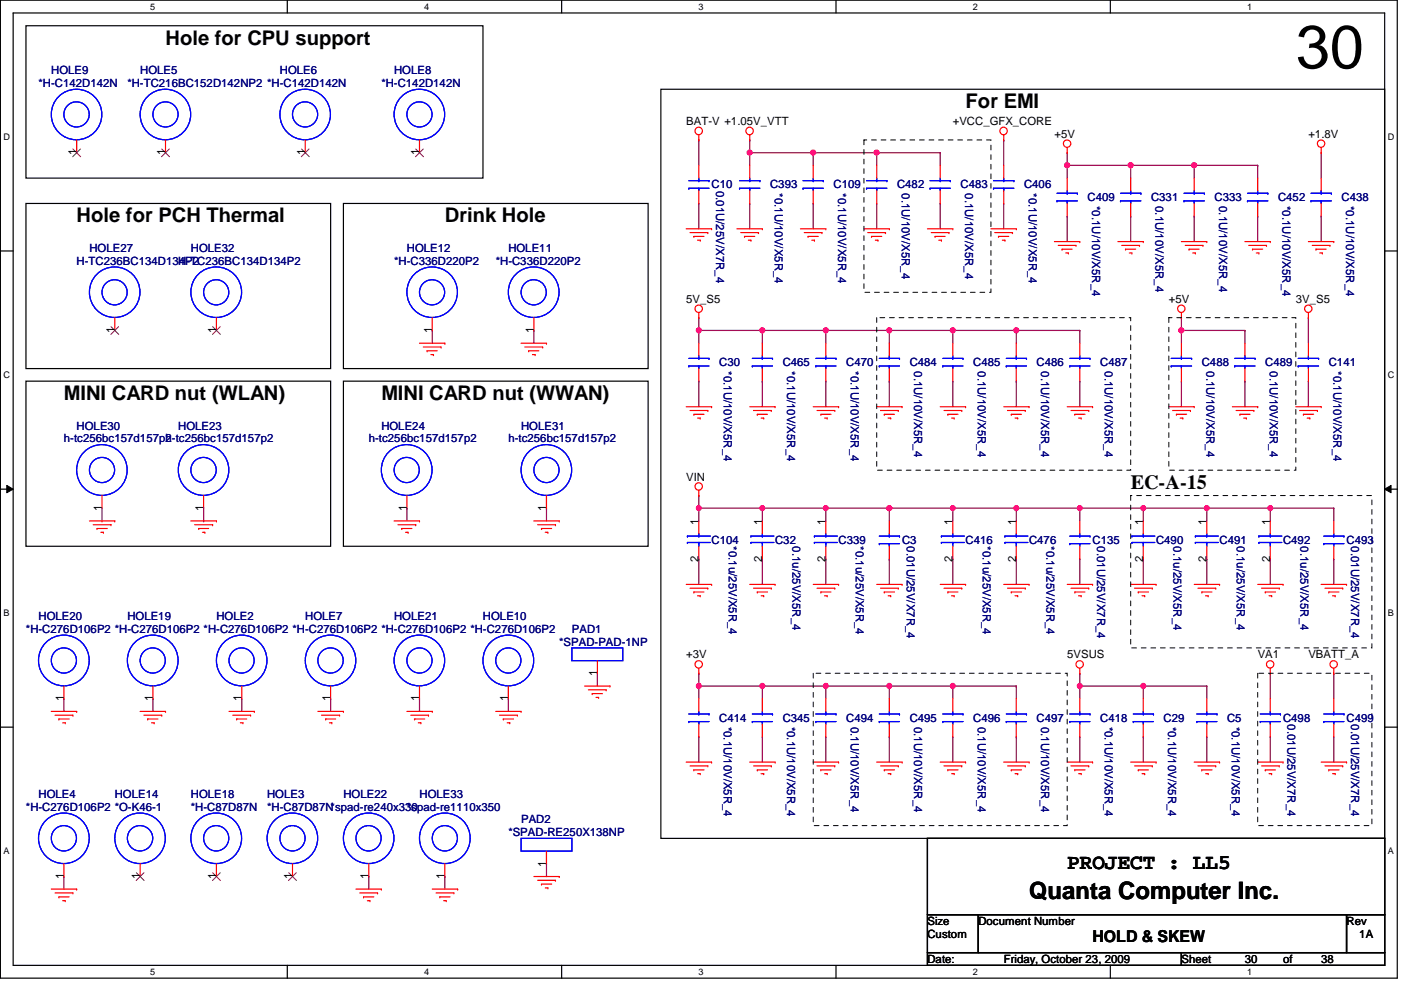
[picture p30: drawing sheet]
<svg xmlns="http://www.w3.org/2000/svg" width="297mm" height="210mm" viewBox="0 0 297 210" stroke-linecap="round" stroke-linejoin="round" font-family="sans-serif">
<defs><g id="words">
<text font-size="12.9" x="274.7" y="14.4">30</text>
<text font-size="5.1" x="218.2" y="190.6">Quanta Computer Inc.</text>
<text font-size="4.6" x="226.3" y="184.3">PROJECT : LL5</text>
<g font-size="4.3">
<text x="35.1" y="9.4">Hole for CPU support</text>
<text x="204.7" y="22.9">For EMI</text>
<text x="16.3" y="47.1">Hole for PCH Thermal</text>
<text x="94.3" y="47.1">Drink Hole</text>
<text x="13.5" y="84.8">MINI CARD nut (WLAN)</text>
<text x="80.9" y="84.8">MINI CARD nut (WWAN)</text>
<text x="239.7" y="103.6">EC-A-15</text>
</g>
<text font-size="3.5" x="231.6" y="199.8">HOLD &amp; SKEW</text>
<g font-size="2.4" fill="#000080">
<text x="10.9" y="15.7">HOLE9</text>
<text x="29.7" y="15.7">HOLE5</text>
<text x="59.3" y="15.7">HOLE6</text>
<text x="83.6" y="15.7">HOLE8</text>
<text x="8.2" y="18.4">*H-C142D142N</text>
<text x="27" y="18.4">*H-TC216BC152D142NP2 *H-C142D142N</text>
<text x="80.9" y="18.4">*H-C142D142N</text>
<text x="150.9" y="40">C10</text>
<text x="151.8" y="40.4" transform="rotate(90 151.8 40.4)">0.01U/25V/X7R_4</text>
<text x="163.3" y="40">C393</text>
<text x="164.3" y="41" transform="rotate(90 164.3 41)">*0.1U/10V/X5R_4</text>
<text x="176.7" y="40">C109</text>
<text x="177.7" y="41" transform="rotate(90 177.7 41)">*0.1U/10V/X5R_4</text>
<text x="190.2" y="40">C482</text>
<text x="191.2" y="41" transform="rotate(90 191.2 41)">0.1U/10V/X5R_4</text>
<text x="203.7" y="40">C483</text>
<text x="204.6" y="41" transform="rotate(90 204.6 41)">0.1U/10V/X5R_4</text>
<text x="217.1" y="40">C406</text>
<text x="218.1" y="41" transform="rotate(90 218.1 41)">*0.1U/10V/X5R_4</text>
<text x="230.6" y="42.6">C409</text>
<text x="231.6" y="43.7" transform="rotate(90 231.6 43.7)">*0.1U/10V/X5R_4</text>
<text x="244" y="42.6">C331</text>
<text x="245" y="43.7" transform="rotate(90 245 43.7)">0.1U/10V/X5R_4</text>
<text x="257.5" y="42.6">C333</text>
<text x="258.5" y="43.7" transform="rotate(90 258.5 43.7)">0.1U/10V/X5R_4</text>
<text x="271" y="42.6">C452</text>
<text x="271.9" y="43.7" transform="rotate(90 271.9 43.7)">*0.1U/10V/X5R_4</text>
<text x="284.4" y="42.6">C438</text>
<text x="285.4" y="43.7" transform="rotate(90 285.4 43.7)">*0.1U/10V/X5R_4</text>
<text x="19" y="53.4">HOLE27</text>
<text x="40.5" y="53.4">HOLE32</text>
<text x="86.3" y="53.4">HOLE12</text>
<text x="107.8" y="53.4">HOLE11</text>
<text x="16.3" y="56.1">H-TC236BC134D134P2</text>
<text x="37.8" y="56.1">H-TC236BC134D134P2</text>
<text x="83.6" y="56.1">*H-C336D220P2</text>
<text x="105.1" y="56.1">*H-C336D220P2</text>
<text x="152.5" y="77.6">C30</text>
<text x="165.9" y="77.6">C465</text>
<text x="179.4" y="77.6">C470</text>
<text x="192.9" y="77.6">C484</text>
<text x="206.3" y="77.6">C485</text>
<text x="219.8" y="77.6">C486</text>
<text x="233.3" y="77.6">C487</text>
<text x="254.8" y="77.6">C488</text>
<text x="268.3" y="77.6">C489</text>
<text x="281.7" y="77.6">C141</text>
<text x="153.5" y="78.7" transform="rotate(90 153.5 78.7)">*0.1U/10V/X5R_4</text>
<text x="166.9" y="78.7" transform="rotate(90 166.9 78.7)">*0.1U/10V/X5R_4</text>
<text x="180.4" y="78.7" transform="rotate(90 180.4 78.7)">*0.1U/10V/X5R_4</text>
<text x="193.8" y="78.7" transform="rotate(90 193.8 78.7)">0.1U/10V/X5R_4</text>
<text x="207.3" y="78.7" transform="rotate(90 207.3 78.7)">0.1U/10V/X5R_4</text>
<text x="220.8" y="78.7" transform="rotate(90 220.8 78.7)">0.1U/10V/X5R_4</text>
<text x="234.2" y="78.7" transform="rotate(90 234.2 78.7)">0.1U/10V/X5R_4</text>
<text x="255.8" y="78.7" transform="rotate(90 255.8 78.7)">0.1U/10V/X5R_4</text>
<text x="269.2" y="78.7" transform="rotate(90 269.2 78.7)">0.1U/10V/X5R_4</text>
<text x="282.7" y="78.7" transform="rotate(90 282.7 78.7)">*0.1U/10V/X5R_4</text>
<text x="13.5" y="93.8">h-tc256bc157d157p2</text>
<text x="16.3" y="91.1">HOLE30</text>
<text x="35.1" y="93.8">h-tc256bc157d157p2</text>
<text x="37.8" y="91.1">HOLE23</text>
<text x="78.2" y="93.8">h-tc256bc157d157p2</text>
<text x="80.9" y="91.1">HOLE24</text>
<text x="107.8" y="93.8">h-tc256bc157d157p2</text>
<text x="110.5" y="91.1">HOLE31</text>
<text x="150.9" y="115.4">C104</text>
<text x="154.6" y="115.8" transform="rotate(90 154.6 115.8)">*0.1u/25V/X5R_4</text>
<text x="164.3" y="115.4">C32</text>
<text x="168" y="115.8" transform="rotate(90 168 115.8)">0.1u/25V/X5R_4</text>
<text x="177.8" y="115.4">C339</text>
<text x="181.5" y="115.8" transform="rotate(90 181.5 115.8)">*0.1u/25V/X5R_4</text>
<text x="191.3" y="115.4">C3</text>
<text x="192.2" y="115.8" transform="rotate(90 192.2 115.8)">0.01U/25V/X7R_4</text>
<text x="204.7" y="115.4">C416</text>
<text x="208.4" y="115.8" transform="rotate(90 208.4 115.8)">*0.1u/25V/X5R_4</text>
<text x="218.2" y="115.4">C476</text>
<text x="221.9" y="115.8" transform="rotate(90 221.9 115.8)">*0.1u/25V/X5R_4</text>
<text x="231.6" y="115.4">C135</text>
<text x="232.6" y="115.8" transform="rotate(90 232.6 115.8)">0.01U/25V/X7R_4</text>
<text x="245.1" y="115.4">C490</text>
<text x="248.8" y="115.8" transform="rotate(90 248.8 115.8)">0.1u/25V/X5R_4</text>
<text x="258.6" y="115.4">C491</text>
<text x="262.3" y="115.8" transform="rotate(90 262.3 115.8)">0.1u/25V/X5R_4</text>
<text x="272" y="115.4">C492</text>
<text x="275.7" y="115.8" transform="rotate(90 275.7 115.8)">0.1u/25V/X5R_4</text>
<text x="285.5" y="115.4">C493</text>
<text x="286.5" y="115.8" transform="rotate(90 286.5 115.8)">0.01U/25V/X7R_4</text>
<text x="8.2" y="131.5">HOLE20</text>
<text x="27" y="131.5">HOLE19</text>
<text x="45.9" y="131.5">HOLE2</text>
<text x="64.7" y="131.5">HOLE7</text>
<text x="83.6" y="131.5">HOLE21</text>
<text x="102.4" y="131.5">HOLE10</text>
<text x="5.5" y="134.2">*H-C276D106P2 *H-C276D106P2 *H-C276D106P2 *H-C276D106P2 *H-C276D106P2 *H-C276D106P2</text>
<text x="118.6" y="136.9">*SPAD-PAD-1NP</text>
<text x="121.2" y="134.2">PAD1</text>
<text x="152.5" y="153">C414</text>
<text x="153.5" y="154.1" transform="rotate(90 153.5 154.1)">*0.1U/10V/X5R_4</text>
<text x="165.9" y="153">C345</text>
<text x="166.9" y="154.1" transform="rotate(90 166.9 154.1)">*0.1U/10V/X5R_4</text>
<text x="179.4" y="153">C494</text>
<text x="180.4" y="154.1" transform="rotate(90 180.4 154.1)">0.1U/10V/X5R_4</text>
<text x="192.9" y="153">C495</text>
<text x="193.8" y="154.1" transform="rotate(90 193.8 154.1)">0.1U/10V/X5R_4</text>
<text x="206.3" y="153">C496</text>
<text x="207.3" y="154.1" transform="rotate(90 207.3 154.1)">0.1U/10V/X5R_4</text>
<text x="219.8" y="153">C497</text>
<text x="220.8" y="154.1" transform="rotate(90 220.8 154.1)">0.1U/10V/X5R_4</text>
<text x="233.3" y="153">C418</text>
<text x="234.2" y="154.1" transform="rotate(90 234.2 154.1)">*0.1U/10V/X5R_4</text>
<text x="246.7" y="153">C29</text>
<text x="247.7" y="154.1" transform="rotate(90 247.7 154.1)">*0.1U/10V/X5R_4</text>
<text x="260.2" y="153">C5</text>
<text x="261.2" y="154.1" transform="rotate(90 261.2 154.1)">*0.1U/10V/X5R_4</text>
<text x="272" y="153">C498</text>
<text x="273" y="153.5" transform="rotate(90 273 153.5)">0.01U/25V/X7R_4</text>
<text x="285.5" y="153">C499</text>
<text x="286.5" y="153.5" transform="rotate(90 286.5 153.5)">0.01U/25V/X7R_4</text>
<text x="5.5" y="171.9">*H-C276D106P2 *O-K46-1</text>
<text x="8.2" y="169.2">HOLE4</text>
<text x="24.3" y="169.2">HOLE14</text>
<text x="40.5" y="169.2">HOLE18</text>
<text x="40.5" y="171.9">*H-C87D87N</text>
<text x="56.6" y="169.2">HOLE3</text>
<text x="56.6" y="171.9">*H-C87D87N*spad-re240x330</text>
<text x="72.8" y="169.2">HOLE22</text>
<text x="86.3" y="171.9">*spad-re1110x350</text>
<text x="88.9" y="169.2">HOLE33</text>
<text x="107.8" y="177.2">*SPAD-RE250X138NP</text>
<text x="110.5" y="174.6">PAD2</text>
</g>
<g font-size="2.4">
<text x="145.5" y="26.5">BAT-V +1.05V_VTT</text>
<text x="202" y="26.5">+VCC_GFX_CORE</text>
<text x="223.6" y="29.2">+5V</text>
<text x="277.4" y="29.2">+1.8V</text>
<text x="16.2" y="32.9" transform="rotate(-90 16.2 32.9)">1</text>
<text x="35" y="32.9" transform="rotate(-90 35 32.9)">1</text>
<text x="64.7" y="32.9" transform="rotate(-90 64.7 32.9)">1</text>
<text x="88.9" y="32.9" transform="rotate(-90 88.9 32.9)">1</text>
<text x="145.5" y="64.2">5V_S5</text>
<text x="247.8" y="64.2">+5V</text>
<text x="274.7" y="64.2">3V_S5</text>
<text x="24.3" y="70.6" transform="rotate(-90 24.3 70.6)">1</text>
<text x="45.8" y="70.6" transform="rotate(-90 45.8 70.6)">1</text>
<text x="91.6" y="70.6" transform="rotate(-90 91.6 70.6)">1</text>
<text x="113.2" y="70.6" transform="rotate(-90 113.2 70.6)">1</text>
<text x="145.5" y="101.9">VIN</text>
<text x="21.6" y="108.3" transform="rotate(-90 21.6 108.3)">1</text>
<text x="43.1" y="108.3" transform="rotate(-90 43.1 108.3)">1</text>
<text x="86.2" y="108.3" transform="rotate(-90 86.2 108.3)">1</text>
<text x="115.8" y="108.3" transform="rotate(-90 115.8 108.3)">1</text>
<text x="148.1" y="111.3" transform="rotate(-90 148.1 111.3)">1</text>
<text x="161.6" y="111.3" transform="rotate(-90 161.6 111.3)">1</text>
<text x="175" y="111.3" transform="rotate(-90 175 111.3)">1</text>
<text x="202" y="111.3" transform="rotate(-90 202 111.3)">1</text>
<text x="215.4" y="111.3" transform="rotate(-90 215.4 111.3)">1</text>
<text x="242.4" y="111.3" transform="rotate(-90 242.4 111.3)">1</text>
<text x="255.8" y="111.3" transform="rotate(-90 255.8 111.3)">1</text>
<text x="269.3" y="111.3" transform="rotate(-90 269.3 111.3)">1</text>
<text x="148.1" y="119.1" transform="rotate(-90 148.1 119.1)">2</text>
<text x="161.6" y="119.1" transform="rotate(-90 161.6 119.1)">2</text>
<text x="175" y="119.1" transform="rotate(-90 175 119.1)">2</text>
<text x="202" y="119.1" transform="rotate(-90 202 119.1)">2</text>
<text x="215.4" y="119.1" transform="rotate(-90 215.4 119.1)">2</text>
<text x="242.4" y="119.1" transform="rotate(-90 242.4 119.1)">2</text>
<text x="255.8" y="119.1" transform="rotate(-90 255.8 119.1)">2</text>
<text x="269.3" y="119.1" transform="rotate(-90 269.3 119.1)">2</text>
<text x="126.6" y="143.3" transform="rotate(-90 126.6 143.3)">1</text>
<text x="145.5" y="139.6">+3V</text>
<text x="226.3" y="139.6">5VSUS</text>
<text x="266.7" y="139.6">VA1</text>
<text x="277.4" y="139.6">VBATT_A</text>
<text x="13.5" y="148.7" transform="rotate(-90 13.5 148.7)">1</text>
<text x="32.4" y="148.7" transform="rotate(-90 32.4 148.7)">1</text>
<text x="51.2" y="148.7" transform="rotate(-90 51.2 148.7)">1</text>
<text x="70.1" y="148.7" transform="rotate(-90 70.1 148.7)">1</text>
<text x="88.9" y="148.7" transform="rotate(-90 88.9 148.7)">1</text>
<text x="107.7" y="148.7" transform="rotate(-90 107.7 148.7)">1</text>
<text x="115.8" y="183.7" transform="rotate(-90 115.8 183.7)">1</text>
<text x="13.5" y="186.4" transform="rotate(-90 13.5 186.4)">1</text>
<text x="29.7" y="186.4" transform="rotate(-90 29.7 186.4)">1</text>
<text x="45.8" y="186.4" transform="rotate(-90 45.8 186.4)">1</text>
<text x="62" y="186.4" transform="rotate(-90 62 186.4)">1</text>
<text x="78.1" y="186.4" transform="rotate(-90 78.1 186.4)">1</text>
<text x="94.3" y="186.4" transform="rotate(-90 94.3 186.4)">1</text>
<text x="196.6" y="196.1">Size</text>
<text x="207.4" y="196.1">Document Number</text>
<text x="285.5" y="196.1">Rev</text>
<text x="196.6" y="198.8">Custom</text>
<text x="288.2" y="198.8">1A</text>
<text x="196.6" y="204.2">Date:</text>
<text x="212.8" y="204.2">Friday, October 23, 2009</text>
<text x="250.5" y="204.2">Sheet</text>
<text x="263.9" y="204.2">30</text>
<text x="272" y="204.2">of</text>
<text x="280.1" y="204.2">38</text>
</g>
<g font-size="1.9">
<text x="31.8" y="2">5</text>
<text x="90" y="2">4</text>
<text x="148.1" y="2">3</text>
<text x="206.3" y="2">2</text>
<text x="264.5" y="2">1</text>
<text x=".8" y="29.7">D</text>
<text x="294.3" y="29.7">D</text>
<text x=".8" y="80.1">C</text>
<text x="294.3" y="80.1">C</text>
<text x=".8" y="130.6">B</text>
<text x="294.3" y="130.6">B</text>
<text x=".8" y="181.1">A</text>
<text x="294.3" y="181.1">A</text>
<text x="31.8" y="206.7">5</text>
<text x="90" y="206.7">4</text>
<text x="148.1" y="206.7">3</text>
<text x="206.3" y="206.7">2</text>
<text x="264.5" y="206.7">1</text>
</g>
</g></defs>
<path d="M.1 0h296.1v207.4h-296.1zM2.8 2.8h290.8v201.9h-290.8z" fill="none" stroke="#000" stroke-width=".25"/>
<g fill="#fff">
<path d="M31.8 .3h1.1v2.2h-1.1z"/>
<path d="M31.8 205h1.1v2.1h-1.1z"/>
</g>
<path d="M60.9 0v2.8M60.9 204.7v2.7" fill="none" stroke="#000" stroke-width=".25"/>
<g fill="#fff">
<path d="M90 .3h1v2.2h-1z"/>
<path d="M90 205h1v2.1h-1z"/>
</g>
<path d="M119.1 0v2.8M119.1 204.7v2.7" fill="none" stroke="#000" stroke-width=".25"/>
<g fill="#fff">
<path d="M148.1 .3h1.1v2.2h-1.1z"/>
<path d="M148.1 205h1.1v2.1h-1.1z"/>
</g>
<path d="M177.2 0v2.8M177.2 204.7v2.7" fill="none" stroke="#000" stroke-width=".25"/>
<g fill="#fff">
<path d="M206.3 .3h1v2.2h-1z"/>
<path d="M206.3 205h1v2.1h-1z"/>
</g>
<path d="M235.4 0v2.8M235.4 204.7v2.7" fill="none" stroke="#000" stroke-width=".25"/>
<g fill="#fff">
<path d="M264.5 .3h1v2.2h-1z"/>
<path d="M264.5 205h1v2.1h-1z"/>
<path d="M.8 28h1.3v2.1h-1.3z"/>
<path d="M294.3 28h1.3v2.1h-1.3z"/>
<path d="M.8 78.4h1.3v2.2h-1.3z"/>
<path d="M294.3 78.4h1.3v2.2h-1.3z"/>
</g>
<path d="M.1 53.2h2.7M293.6 53.2h2.7" fill="none" stroke="#000" stroke-width=".25"/>
<g fill="#fff">
<path d="M.8 128.9h1.2v2.2h-1.2z"/>
<path d="M294.3 128.9h1.2v2.2h-1.2z"/>
</g>
<path d="M.1 103.7h2.7M293.6 103.7h2.7" fill="none" stroke="#000" stroke-width=".25"/>
<path d="M1.4 102.9l1.4 .8-1.4 .8zM293.6 103.7l1.3-.8v1.6z" fill="#000"/>
<path d="M1.4 102.9l1.4 .8-1.4 .8zM293.6 103.7l1.3-.8v1.6z" fill="none" stroke="#000" stroke-width=".21"/>
<g fill="#fff">
<path d="M.8 179.4h1.2v2.1h-1.2z"/>
<path d="M294.3 179.4h1.2v2.1h-1.2z"/>
</g>
<path d="M.1 154.2h2.7M293.6 154.2h2.7" fill="none" stroke="#000" stroke-width=".25"/>
<path d="M148.2 29.7h.1M148.2 29.7v5.4M159 32.4h.1M159 32.4v2.7M159 32.4h13.4M148.2 43.1h.1M148.2 43.1v5.4M159 43.1h.1M159 43.1v5.4M172.4 43.1h.1M172.4 43.1v5.4" fill="none" stroke="#800040" stroke-width=".25"/>
<circle cx="158.9" cy="32.3" r=".52" fill="#f0f"/>
<circle cx="158.9" cy="32.3" r=".52" fill="none" stroke="#f0f" stroke-width=".25"/>
<g fill="none" stroke="#800040" stroke-width=".25">
<path d="M159 29.7h.1M159 29.7v2.7M172.4 32.4h.1M172.4 32.4v2.7M212.8 29.7h.1M212.8 29.7v5.4M212.8 43.1h.1M212.8 43.1v5.4M148.2 145.5h.1M148.2 145.5h13.4M161.6 156.2h.1M161.6 145.5h.1"/>
<path d="M161.6 145.5v2.6M161.6 156.2v5.4"/>
</g>
<circle cx="161.6" cy="145.4" r=".52" fill="#f0f"/>
<circle cx="161.6" cy="145.4" r=".52" fill="none" stroke="#f0f" stroke-width=".25"/>
<circle cx="148.1" cy="145.4" r=".52" fill="#f0f"/>
<circle cx="148.1" cy="145.4" r=".52" fill="none" stroke="#f0f" stroke-width=".25"/>
<path d="M148.2 67.4h.1M148.2 70.1h.1M148.2 67.4v2.7M148.2 70.1h13.4M148.2 142.7h.1M148.2 145.5h.1M148.2 156.2h.1M148.2 142.7v5.4M148.2 156.2v5.4" fill="none" stroke="#800040" stroke-width=".25"/>
<circle cx="148.1" cy="70" r=".52" fill="#f0f"/>
<circle cx="148.1" cy="70" r=".52" fill="none" stroke="#f0f" stroke-width=".25"/>
<path d="M161.6 70.1h.1M161.6 70.1v2.7" fill="none" stroke="#800040" stroke-width=".25"/>
<circle cx="161.6" cy="70" r=".52" fill="#f0f"/>
<circle cx="161.6" cy="70" r=".52" fill="none" stroke="#f0f" stroke-width=".25"/>
<path d="M148.2 70.1h.1M148.2 70.1v2.7M161.6 70.1h.1M161.6 70.1h13.5M175.1 70.1h.1M175.1 70.1v2.7M148.2 80.8h.1M148.2 80.8v5.4M161.6 80.8h.1M161.6 80.8v5.4M175.1 80.8h.1M175.1 80.8v5.4" fill="none" stroke="#800040" stroke-width=".25"/>
<circle cx="175.1" cy="70" r=".52" fill="#f0f"/>
<circle cx="175.1" cy="70" r=".52" fill="none" stroke="#f0f" stroke-width=".25"/>
<path d="M253.2 35.1h.1M253.2 35.1h13.5M253.2 45.8h.1M253.2 45.8v5.4" fill="none" stroke="#800040" stroke-width=".25"/>
<circle cx="253.2" cy="35" r=".54" fill="#f0f"/>
<circle cx="253.2" cy="35" r=".54" fill="none" stroke="#f0f" stroke-width=".25"/>
<path d="M239.7 35.1h.1M239.7 35.1v2.7M239.7 45.8h.1M239.7 45.8v5.4" fill="none" stroke="#800040" stroke-width=".25"/>
<circle cx="239.7" cy="35" r=".54" fill="#f0f"/>
<circle cx="239.7" cy="35" r=".54" fill="none" stroke="#f0f" stroke-width=".25"/>
<path d="M226.3 35.1h.1M226.3 35.1h13.4" fill="none" stroke="#800040" stroke-width=".25"/>
<circle cx="226.2" cy="35" r=".54" fill="#f0f"/>
<circle cx="226.2" cy="35" r=".54" fill="none" stroke="#f0f" stroke-width=".25"/>
<g fill="none" stroke="#800040" stroke-width=".25">
<path d="M226.3 32.4h.1M226.3 35.1h.1M226.3 32.4v5.4M266.7 35.1h.1M266.7 35.1v2.7M226.3 45.8h.1M226.3 45.8v5.4M266.7 45.8h.1M266.7 45.8v5.4M148.2 107.7h.1M148.2 105.1h.1M148.2 105.1v5.3"/>
<path d="M161.6 107.7h.1M161.6 107.7h13.5M161.6 107.7v2.7M175.1 118.5h.1M175.1 118.5v5.4M188.5 118.5h.1M188.5 107.7h.1M188.5 107.7v2.7M188.5 118.5v5.4"/>
</g>
<circle cx="161.6" cy="107.7" r=".51" fill="#f0f"/>
<circle cx="161.6" cy="107.7" r=".51" fill="none" stroke="#f0f" stroke-width=".25"/>
<path d="M148.2 118.5h.1M148.2 118.5v5.4M161.6 118.5h.1M161.6 118.5v5.4M175.1 107.7h.1M175.1 107.7h13.4" fill="none" stroke="#800040" stroke-width=".25"/>
<circle cx="188.5" cy="107.7" r=".51" fill="#f0f"/>
<circle cx="188.5" cy="107.7" r=".51" fill="none" stroke="#f0f" stroke-width=".25"/>
<circle cx="175.1" cy="107.7" r=".51" fill="#f0f"/>
<circle cx="175.1" cy="107.7" r=".51" fill="none" stroke="#f0f" stroke-width=".25"/>
<g fill="none" stroke="#800040" stroke-width=".25">
<path d="M239.7 35.1h.1M239.7 35.1h13.5M253.2 35.1h.1M253.2 35.1v2.7M175.1 107.7h.1M175.1 107.7v2.7M188.5 107.7h.1M188.5 107.7h13.5M202 118.5h.1M202 118.5v5.4M215.5 118.5h.1M215.5 118.5v5.4"/>
<path d="M228.9 118.5h.1M228.9 118.5v5.4"/>
</g>
<circle cx="188.5" cy="107.7" r=".51" fill="#f0f"/>
<circle cx="188.5" cy="107.7" r=".51" fill="none" stroke="#f0f" stroke-width=".25"/>
<path d="M215.5 107.7h.1M215.5 107.7v2.7M215.5 107.7h13.4M228.9 107.7h.1M228.9 107.7v2.7" fill="none" stroke="#800040" stroke-width=".25"/>
<circle cx="228.9" cy="107.7" r=".51" fill="#f0f"/>
<circle cx="228.9" cy="107.7" r=".51" fill="none" stroke="#f0f" stroke-width=".25"/>
<circle cx="215.5" cy="107.7" r=".51" fill="#f0f"/>
<circle cx="215.5" cy="107.7" r=".51" fill="none" stroke="#f0f" stroke-width=".25"/>
<path d="M202 107.7h.1M202 107.7v2.7M202 107.7h13.5" fill="none" stroke="#800040" stroke-width=".25"/>
<circle cx="202" cy="107.7" r=".51" fill="#f0f"/>
<circle cx="202" cy="107.7" r=".51" fill="none" stroke="#f0f" stroke-width=".25"/>
<g fill="none" stroke="#800040" stroke-width=".25">
<path d="M280.1 32.4h.1M280.1 32.4v5.4M280.1 45.8h.1M280.1 45.8v5.4M277.4 67.4h.1M277.4 67.4v5.4M277.4 80.8h.1M277.4 80.8v5.4M242.4 145.5h.1M242.4 156.2h.1M242.4 145.5h13.5M242.4 145.5v2.6"/>
<path d="M242.4 156.2v5.4M255.9 156.2h.1M255.9 145.5h.1M255.9 145.5v2.6M255.9 156.2v5.4"/>
</g>
<circle cx="242.4" cy="145.4" r=".52" fill="#f0f"/>
<circle cx="242.4" cy="145.4" r=".52" fill="none" stroke="#f0f" stroke-width=".25"/>
<path d="M228.9 145.5h.1M228.9 145.5h13.5" fill="none" stroke="#800040" stroke-width=".25"/>
<circle cx="228.9" cy="145.4" r=".52" fill="#f0f"/>
<circle cx="228.9" cy="145.4" r=".52" fill="none" stroke="#f0f" stroke-width=".25"/>
<path d="M148.2 107.7h.1M148.2 107.7h13.4M228.9 142.7h.1M228.9 145.5h.1M228.9 156.2h.1M228.9 142.7v5.4M228.9 156.2v5.4" fill="none" stroke="#800040" stroke-width=".25"/>
<circle cx="148.2" cy="107.7" r=".51" fill="#f0f"/>
<circle cx="148.2" cy="107.7" r=".51" fill="none" stroke="#f0f" stroke-width=".25"/>
<g fill="none" stroke="#800040" stroke-width=".25">
<path d="M91.6 70.1h.1M91.6 70.1v2.7M113.2 70.1h.1M113.2 70.1v2.7M21.6 110.4h.1M21.6 107.7v2.7M43.2 110.4h.1M43.2 107.7v2.7M86.3 107.7h.1M86.3 107.7v2.7M115.9 107.7h.1M115.9 107.7v2.7"/>
<path d="M242.4 118.5h.1M242.4 118.5v5.4M255.9 118.5h.1M255.9 107.7h.1M255.9 107.7v2.7M255.9 118.5v5.4M269.3 107.7h.1M269.3 118.5h.1M269.3 107.7v2.7M269.3 118.5v5.4M282.8 118.5h.1M282.8 118.5v5.4"/>
<path d="M13.5 148.1h.1M13.5 148.1v2.7M32.4 148.1h.1M32.4 148.1v2.7M51.3 148.1h.1M51.3 148.1v2.7M70.1 148.1h.1M70.1 148.1v2.7M88.9 148.1h.1M88.9 148.1v2.7M107.8 148.1h.1M107.8 148.1v2.7"/>
<path d="M269.3 156.2h.1M269.3 142.7h.1M269.3 142.7v5.4M269.3 156.2v5.4M13.5 185.8h.1M13.5 185.8v2.7M78.2 185.8h.1M78.2 185.8v2.7M94.3 185.8h.1M94.3 185.8v2.7"/>
</g>
<circle cx="255.9" cy="107.7" r=".51" fill="#f0f"/>
<circle cx="255.9" cy="107.7" r=".51" fill="none" stroke="#f0f" stroke-width=".25"/>
<path d="M269.3 107.7h.1M269.3 107.7h13.5" fill="none" stroke="#800040" stroke-width=".25"/>
<circle cx="269.3" cy="107.7" r=".51" fill="#f0f"/>
<circle cx="269.3" cy="107.7" r=".51" fill="none" stroke="#f0f" stroke-width=".25"/>
<path d="M242.4 107.7h.1M242.4 107.7v2.7M242.4 107.7h13.5" fill="none" stroke="#800040" stroke-width=".25"/>
<circle cx="242.4" cy="107.7" r=".51" fill="#f0f"/>
<circle cx="242.4" cy="107.7" r=".51" fill="none" stroke="#f0f" stroke-width=".25"/>
<g fill="none" stroke="#800040" stroke-width=".25">
<path d="M175.1 70.1h.1M175.1 70.1h13.4M188.5 70.1h.1M188.5 70.1v2.7M215.5 70.1h.1M215.5 70.1h13.4M228.9 70.1h.1M228.9 70.1v2.7M188.5 80.8h.1M188.5 80.8v5.4M202 80.8h.1M202 80.8v5.4"/>
<path d="M215.5 80.8h.1M215.5 80.8v5.4M228.9 80.8h.1M228.9 80.8v5.4M255.9 107.7h.1M255.9 107.7h13.4M282.8 107.7h.1M282.8 107.7v2.7"/>
</g>
<circle cx="215.5" cy="70" r=".52" fill="#f0f"/>
<circle cx="215.5" cy="70" r=".52" fill="none" stroke="#f0f" stroke-width=".25"/>
<path d="M188.5 70.1h.1M188.5 70.1h13.5M202 70.1h.1M202 70.1v2.7" fill="none" stroke="#800040" stroke-width=".25"/>
<circle cx="188.5" cy="70" r=".52" fill="#f0f"/>
<circle cx="188.5" cy="70" r=".52" fill="none" stroke="#f0f" stroke-width=".25"/>
<path d="M202 70.1h.1M202 70.1h13.5M215.5 70.1h.1M215.5 70.1v2.7" fill="none" stroke="#800040" stroke-width=".25"/>
<circle cx="202" cy="70" r=".52" fill="#f0f"/>
<circle cx="202" cy="70" r=".52" fill="none" stroke="#f0f" stroke-width=".25"/>
<path d="M250.5 70.1h.1M250.5 67.4h.1M250.5 67.4v5.4M250.5 70.1h13.4" fill="none" stroke="#800040" stroke-width=".25"/>
<circle cx="250.5" cy="70" r=".54" fill="#f0f"/>
<circle cx="250.5" cy="70" r=".54" fill="none" stroke="#f0f" stroke-width=".25"/>
<g fill="none" stroke="#800040" stroke-width=".25">
<path d="M263.9 70.1h.1M263.9 70.1v2.7M250.5 80.8h.1M250.5 80.8v5.4M263.9 80.8h.1M263.9 80.8v5.4M228.9 107.7h13.5M242.4 107.7h.1M175.1 145.5h.1M175.1 145.5h13.4M188.5 156.2h.1M188.5 145.5h.1"/>
<path d="M188.5 145.5v2.6M188.5 156.2v5.4"/>
</g>
<circle cx="175.1" cy="145.4" r=".52" fill="#f0f"/>
<circle cx="175.1" cy="145.4" r=".52" fill="none" stroke="#f0f" stroke-width=".25"/>
<path d="M175.1 145.5h.1M175.1 156.2h.1M175.1 145.5v2.6M175.1 156.2v5.4M188.5 145.5h.1M188.5 145.5h13.5" fill="none" stroke="#800040" stroke-width=".25"/>
<circle cx="188.5" cy="145.4" r=".52" fill="#f0f"/>
<circle cx="188.5" cy="145.4" r=".52" fill="none" stroke="#f0f" stroke-width=".25"/>
<path d="M202 145.5h.1M202 156.2h.1M202 145.5v2.6M202 156.2v5.4M202 145.5h13.5" fill="none" stroke="#800040" stroke-width=".25"/>
<circle cx="202" cy="145.4" r=".52" fill="#f0f"/>
<circle cx="202" cy="145.4" r=".52" fill="none" stroke="#f0f" stroke-width=".25"/>
<path d="M185.9 32.4h.1M185.9 32.4h13.4M161.6 145.5h13.5M175.1 145.5h.1M215.5 145.5h.1M215.5 156.2h.1M215.5 145.5v2.6M215.5 156.2v5.4" fill="none" stroke="#800040" stroke-width=".25"/>
<circle cx="185.9" cy="32.3" r=".52" fill="#f0f"/>
<circle cx="185.9" cy="32.3" r=".52" fill="none" stroke="#f0f" stroke-width=".25"/>
<path d="M172.4 32.4h.1M172.4 32.4h13.5M185.9 32.4h.1M185.9 32.4v2.7M199.3 32.4h.1M199.3 32.4v2.7" fill="none" stroke="#800040" stroke-width=".25"/>
<circle cx="172.4" cy="32.3" r=".52" fill="#f0f"/>
<circle cx="172.4" cy="32.3" r=".52" fill="none" stroke="#f0f" stroke-width=".25"/>
<path d="M185.9 43.1h.1M185.9 43.1v5.4M199.3 43.1h.1M199.3 43.1v5.4M126.7 142.7h.1M126.7 142.7v2.8M282.8 142.7h.1M282.8 156.2h.1M282.8 142.7v5.4M282.8 156.2v5.4M115.9 183.1h.1M115.9 183.1v2.7" fill="none" stroke="#800040" stroke-width=".25"/>
<g fill="none" stroke="#f00" stroke-width=".25">
<path d="M16.3 29.7v2.7M35.1 29.7v2.7M64.7 29.7v2.7M88.9 29.7v2.7M148.2 29.7h.1M148.2 28.6v1.1M148.2 35.1v2.7M159 29.7h.1M159 28.6v1.1M159 35.1v2.7M172.4 35.1v2.7M185.9 35.1v2.7"/>
<path d="M199.3 35.1v2.7M212.8 29.7h.1M212.8 28.6v1.1M212.8 35.1v2.7M226.3 32.4h.1M226.3 31.3v1.1M226.3 37.8v2.6M239.7 37.8v2.6M253.2 37.8v2.6M266.7 37.8v2.6M280.1 32.4h.1M280.1 31.3v1.1"/>
<path d="M280.1 37.8v2.6M145.5 48.5h5.4M146.3 49.3h3.8M147.1 50.1h.1M147.1 50.1h2.2M147.9 50.9h.6M148.2 40.4v2.7M148.5 50.9h.1M150.1 49.3h.1M150.9 48.5h.1M156.2 48.5h5.4M157.1 49.3h3.7"/>
<path d="M157.9 50.1h.1M157.9 50.1h2.1M158.7 50.9h.5M159 40.4v2.7M159.2 50.9h.1M160.8 49.3h.1M161.6 48.5h.1M169.7 48.5h5.4M170.5 49.3h3.8M171.3 50.1h.1M171.3 50.1h2.2M172.1 50.9h.6"/>
<path d="M172.4 40.4v2.7M172.7 50.9h.1M174.3 49.3h.1M175.1 48.5h.1M183.2 48.5h5.3M184 49.3h3.7M184.8 50.1h.1M184.8 50.1h2.1M185.6 50.9h.5M185.9 40.4v2.7M186.1 50.9h.1M187.7 49.3h.1"/>
<path d="M188.5 48.5h.1M196.6 48.5h5.4M197.4 49.3h3.8M198.2 50.1h.1M198.2 50.1h2.2M199 50.9h.6M199.3 40.4v2.7M199.6 50.9h.1M201.2 49.3h.1M202 48.5h.1M210.1 48.5h5.4M210.9 49.3h3.8"/>
<path d="M211.7 50.1h.1M211.7 50.1h2.2M212.5 50.9h.6M212.8 40.4v2.7M213.1 50.9h.1M214.7 49.3h.1M215.5 48.5h.1M223.6 51.2h5.3M224.4 52h3.7M225.2 52.8h.1M225.2 52.8h2.1M226 53.6h.5"/>
<path d="M226.3 43.1v2.7M226.5 53.6h.1M228.1 52h.1M228.9 51.2h.1M237 51.2h5.4M237.8 52h3.8M238.6 52.8h.1M238.6 52.8h2.2M239.4 53.6h.6M239.7 43.1v2.7M240 53.6h.1M241.6 52h.1"/>
<path d="M242.4 51.2h.1M250.5 51.2h5.4M251.3 52h3.8M252.1 52.8h.1M252.1 52.8h2.2M252.9 53.6h.5M253.2 43.1v2.7M253.4 53.6h.1M255.1 52h.1M255.9 51.2h.1M263.9 51.2h5.4M264.7 52h3.8"/>
<path d="M265.6 52.8h.1M265.6 52.8h2.1M266.4 53.6h.5M266.7 43.1v2.7M266.9 53.6h.1M268.5 52h.1M269.3 51.2h.1M277.4 51.2h5.4M278.2 52h3.8M279 52.8h.1M279 52.8h2.2M279.8 53.6h.6"/>
<path d="M280.1 43.1v2.7M280.4 53.6h.1M282 52h.1M282.8 51.2h.1M24.3 67.4v2.7M45.9 67.4v2.7M88.9 72.8h5.4M89.7 73.6h3.8M90.5 74.4h.1M90.5 74.4h2.2M91.4 75.2h.5M91.6 67.4v2.7"/>
<path d="M91.9 75.2h.1M93.5 73.6h.1M94.3 72.8h.1M110.5 72.8h5.4M111.3 73.6h3.8M112.1 74.4h.1M112.1 74.4h2.2M112.9 75.2h.5M113.2 67.4v2.7M113.4 75.2h.1M115.1 73.6h.1M115.9 72.8h.1"/>
<path d="M148.2 67.4h.1M148.2 66.3v1.1M148.2 72.8v2.6M148.2 78.1v2.7M161.6 72.8v2.6M161.6 78.1v2.7M175.1 72.8v2.6M175.1 78.1v2.7M188.5 72.8v2.6M188.5 78.1v2.7M202 72.8v2.6M202 78.1v2.7"/>
<path d="M215.5 72.8v2.6M215.5 78.1v2.7M228.9 72.8v2.6M228.9 78.1v2.7M250.5 67.4h.1M250.5 66.3v1.1M250.5 72.8v2.6M250.5 78.1v2.7M263.9 72.8v2.6M263.9 78.1v2.7M277.4 67.4h.1M277.4 66.3v1.1"/>
<path d="M277.4 72.8v2.6M277.4 78.1v2.7M145.5 86.2h5.4M146.3 87h3.8M147.1 87.8h.1M147.1 87.8h2.2M147.9 88.6h.6M148.5 88.6h.1M150.1 87h.1M150.9 86.2h.1M159 86.2h5.3M159.8 87h3.7"/>
<path d="M160.6 87.8h.1M160.6 87.8h2.1M161.4 88.6h.5M161.9 88.6h.1M163.5 87h.1M164.3 86.2h.1M172.4 86.2h5.4M173.2 87h3.8M174 87.8h.1M174 87.8h2.2M174.8 88.6h.6M175.4 88.6h.1"/>
<path d="M177 87h.1M177.8 86.2h.1M185.9 86.2h5.4M186.7 87h3.8M187.5 87.8h.1M187.5 87.8h2.1M188.3 88.6h.5M188.8 88.6h.1M190.5 87h.1M191.3 86.2h.1M199.3 86.2h5.4M200.1 87h3.8"/>
<path d="M201 87.8h.1M201 87.8h2.1M201.8 88.6h.5M202.3 88.6h.1M203.9 87h.1M204.7 86.2h.1M212.8 86.2h5.4M213.6 87h3.8M214.4 87.8h.1M214.4 87.8h2.2M215.2 88.6h.6M215.8 88.6h.1"/>
<path d="M217.4 87h.1M218.2 86.2h.1M226.3 86.2h5.3M227.1 87h3.7M227.9 87.8h.1M227.9 87.8h2.1M228.7 88.6h.5M229.2 88.6h.1M230.8 87h.1M231.6 86.2h.1M247.8 86.2h5.4M248.6 87h3.8"/>
<path d="M249.4 87.8h.1M249.4 87.8h2.2M250.2 88.6h.6M250.8 88.6h.1M252.4 87h.1M253.2 86.2h.1M261.3 86.2h5.4M262.1 87h3.7M262.9 87.8h.1M262.9 87.8h2.1M263.7 88.6h.5M264.2 88.6h.1"/>
<path d="M265.8 87h.1M266.7 86.2h.1M274.7 86.2h5.4M275.5 87h3.8M276.3 87.8h.1M276.3 87.8h2.2M277.2 88.6h.5M277.7 88.6h.1M279.3 87h.1M280.1 86.2h.1M19 110.4h5.3M19.8 111.3h3.7"/>
<path d="M20.6 112.1h.1M20.6 112.1h2.1M21.4 112.9h.5M21.6 105.1v2.6M21.9 112.9h.1M23.5 111.3h.1M24.3 110.4h.1M40.5 110.4h5.4M41.3 111.3h3.8M42.1 112.1h.1M42.1 112.1h2.1M42.9 112.9h.5"/>
<path d="M43.2 105.1v2.6M43.4 112.9h.1M45.1 111.3h.1M45.9 110.4h.1M83.6 110.4h5.3M84.4 111.3h3.7M85.2 112.1h.1M85.2 112.1h2.1M86 112.9h.5M86.3 105.1v2.6M86.5 112.9h.1M88.1 111.3h.1"/>
<path d="M88.9 110.4h.1M113.2 110.4h5.4M114 111.3h3.8M114.8 112.1h.1M114.8 112.1h2.2M115.6 112.9h.6M115.9 105.1v2.6M116.2 112.9h.1M117.8 111.3h.1M118.6 110.4h.1M148.2 105.1h.1M148.2 104v1.1"/>
<path d="M148.2 110.4v2.8M148.2 115.8v2.7M161.6 110.4v2.8M161.6 115.8v2.7M175.1 110.4v2.8M175.1 115.8v2.7M188.5 110.4v2.8M188.5 115.8v2.7M202 110.4v2.8M202 115.8v2.7M215.5 110.4v2.8M215.5 115.8v2.7"/>
<path d="M228.9 110.4v2.8M228.9 115.8v2.7M242.4 110.4v2.8M242.4 115.8v2.7M255.9 110.4v2.8M255.9 115.8v2.7M269.3 110.4v2.8M269.3 115.8v2.7M282.8 110.4v2.8M282.8 115.8v2.7M145.5 123.9h5.4M146.3 124.7h3.8"/>
<path d="M147.1 125.5h.1M147.1 125.5h2.2M147.9 126.3h.6M148.5 126.3h.1M150.1 124.7h.1M150.9 123.9h.1M159 123.9h5.3M159.8 124.7h3.7M160.6 125.5h.1M160.6 125.5h2.1M161.4 126.3h.5M161.9 126.3h.1"/>
<path d="M163.5 124.7h.1M164.3 123.9h.1M172.4 123.9h5.4M173.2 124.7h3.8M174 125.5h.1M174 125.5h2.2M174.8 126.3h.6M175.4 126.3h.1M177 124.7h.1M177.8 123.9h.1M185.9 123.9h5.4M186.7 124.7h3.8"/>
<path d="M187.5 125.5h.1M187.5 125.5h2.1M188.3 126.3h.5M188.8 126.3h.1M190.5 124.7h.1M191.3 123.9h.1M199.3 123.9h5.4M200.1 124.7h3.8M201 125.5h.1M201 125.5h2.1M201.8 126.3h.5M202.3 126.3h.1"/>
<path d="M203.9 124.7h.1M204.7 123.9h.1M212.8 123.9h5.4M213.6 124.7h3.8M214.4 125.5h.1M214.4 125.5h2.2M215.2 126.3h.6M215.8 126.3h.1M217.4 124.7h.1M218.2 123.9h.1M226.3 123.9h5.3M227.1 124.7h3.7"/>
<path d="M227.9 125.5h.1M227.9 125.5h2.1M228.7 126.3h.5M229.2 126.3h.1M230.8 124.7h.1M231.6 123.9h.1M239.7 123.9h5.4M240.5 124.7h3.8M241.3 125.5h.1M241.3 125.5h2.2M242.1 126.3h.6M242.7 126.3h.1"/>
<path d="M244.3 124.7h.1M245.1 123.9h.1M253.2 123.9h5.4M254 124.7h3.8M254.8 125.5h.1M254.8 125.5h2.2M255.6 126.3h.6M256.2 126.3h.1M257.8 124.7h.1M258.6 123.9h.1M266.7 123.9h5.3M267.5 124.7h3.7"/>
<path d="M268.3 125.5h.1M268.3 125.5h2.1M269.1 126.3h.5M269.6 126.3h.1M271.2 124.7h.1M272 123.9h.1M280.1 123.9h5.4M280.9 124.7h3.8M281.7 125.5h.1M281.7 125.5h2.2M282.5 126.3h.6M283.1 126.3h.1"/>
<path d="M284.7 124.7h.1M285.5 123.9h.1M10.9 150.8h5.4M11.7 151.6h3.7M12.5 152.4h.1M12.5 152.4h2.1M13.3 153.2h.5M13.5 145.5v2.6M13.8 153.2h.1M15.4 151.6h.1M16.3 150.8h.1M29.7 150.8h5.4"/>
<path d="M30.5 151.6h3.8M31.3 152.4h.1M31.3 152.4h2.2M32.1 153.2h.6M32.4 145.5v2.6M32.7 153.2h.1M34.3 151.6h.1M35.1 150.8h.1M48.6 150.8h5.3M49.4 151.6h3.7M50.2 152.4h.1M50.2 152.4h2.1"/>
<path d="M51 153.2h.5M51.3 145.5v2.6M51.5 153.2h.1M53.1 151.6h.1M53.9 150.8h.1M67.4 150.8h5.4M68.2 151.6h3.8M69 152.4h.1M69 152.4h2.2M69.8 153.2h.6M70.1 145.5v2.6M70.4 153.2h.1"/>
<path d="M72 151.6h.1M72.8 150.8h.1M86.3 150.8h5.3M87.1 151.6h3.7M87.9 152.4h.1M87.9 152.4h2.1M88.7 153.2h.5M88.9 145.5v2.6M89.2 153.2h.1M90.8 151.6h.1M91.6 150.8h.1M105.1 150.8h5.4"/>
<path d="M105.9 151.6h3.8M106.7 152.4h.1M106.7 152.4h2.2M107.5 153.2h.6M107.8 145.5v2.6M108.1 153.2h.1M109.7 151.6h.1M110.5 150.8h.1M123.9 145.5h5.4M124.8 146.3h3.7M125.6 147.1h.1M125.6 147.1h2.1"/>
<path d="M126.4 147.9h.5M126.7 140.1v2.6M126.9 147.9h.1M128.5 146.3h.1M129.3 145.5h.1M148.2 142.7h.1M148.2 141.7v1M148.2 148.1v2.7M148.2 153.5v2.7M161.6 148.1v2.7M161.6 153.5v2.7M175.1 148.1v2.7"/>
<path d="M175.1 153.5v2.7M188.5 148.1v2.7M188.5 153.5v2.7M202 148.1v2.7M202 153.5v2.7M215.5 148.1v2.7M215.5 153.5v2.7M228.9 142.7h.1M228.9 141.7v1M228.9 148.1v2.7M228.9 153.5v2.7M242.4 148.1v2.7"/>
<path d="M242.4 153.5v2.7M255.9 148.1v2.7M255.9 153.5v2.7M269.3 142.7h.1M269.3 141.7v1M269.3 148.1v2.7M269.3 153.5v2.7M282.8 142.7h.1M282.8 141.7v1M282.8 148.1v2.7M282.8 153.5v2.7M145.5 161.6h5.4"/>
<path d="M146.3 162.4h3.8M147.1 163.2h.1M147.1 163.2h2.2M147.9 164h.6M148.5 164h.1M150.1 162.4h.1M150.9 161.6h.1M159 161.6h5.3M159.8 162.4h3.7M160.6 163.2h.1M160.6 163.2h2.1M161.4 164h.5"/>
<path d="M161.9 164h.1M163.5 162.4h.1M164.3 161.6h.1M172.4 161.6h5.4M173.2 162.4h3.8M174 163.2h.1M174 163.2h2.2M174.8 164h.6M175.4 164h.1M177 162.4h.1M177.8 161.6h.1M185.9 161.6h5.4"/>
<path d="M186.7 162.4h3.8M187.5 163.2h.1M187.5 163.2h2.1M188.3 164h.5M188.8 164h.1M190.5 162.4h.1M191.3 161.6h.1M199.3 161.6h5.4M200.1 162.4h3.8M201 163.2h.1M201 163.2h2.1M201.8 164h.5"/>
<path d="M202.3 164h.1M203.9 162.4h.1M204.7 161.6h.1M212.8 161.6h5.4M213.6 162.4h3.8M214.4 163.2h.1M214.4 163.2h2.2M215.2 164h.6M215.8 164h.1M217.4 162.4h.1M218.2 161.6h.1M226.3 161.6h5.3"/>
<path d="M227.1 162.4h3.7M227.9 163.2h.1M227.9 163.2h2.1M228.7 164h.5M229.2 164h.1M230.8 162.4h.1M231.6 161.6h.1M239.7 161.6h5.4M240.5 162.4h3.8M241.3 163.2h.1M241.3 163.2h2.2M242.1 164h.6"/>
<path d="M242.7 164h.1M244.3 162.4h.1M245.1 161.6h.1M253.2 161.6h5.4M254 162.4h3.8M254.8 163.2h.1M254.8 163.2h2.2M255.6 164h.6M256.2 164h.1M257.8 162.4h.1M258.6 161.6h.1M266.7 161.6h5.3"/>
<path d="M267.5 162.4h3.7M268.3 163.2h.1M268.3 163.2h2.1M269.1 164h.5M269.6 164h.1M271.2 162.4h.1M272 161.6h.1M280.1 161.6h5.4M280.9 162.4h3.8M281.7 163.2h.1M281.7 163.2h2.2M282.5 164h.6"/>
<path d="M283.1 164h.1M284.7 162.4h.1M285.5 161.6h.1M10.9 188.5h5.4M11.7 189.3h3.7M12.5 190.2h.1M12.5 190.2h2.1M13.3 191h.5M13.5 183.1v2.7M13.8 191h.1M15.4 189.3h.1M16.3 188.5h.1"/>
<path d="M29.7 183.1v2.7M45.9 183.1v2.7M62 183.1v2.7M75.5 188.5h5.4M76.3 189.3h3.7M77.1 190.2h.1M77.1 190.2h2.1M77.9 191h.5M78.2 183.1v2.7M78.4 191h.1M80 189.3h.1M80.9 188.5h.1"/>
<path d="M91.6 188.5h5.4M92.5 189.3h3.7M93.3 190.2h.1M93.3 190.2h2.1M94.1 191h.5M94.3 183.1v2.7M94.6 191h.1M96.2 189.3h.1M97 188.5h.1M113.2 185.8h5.4M114 186.6h3.8M114.8 187.5h.1"/>
<path d="M114.8 187.5h2.2M115.6 188.3h.6M115.9 180.5v2.6M116.2 188.3h.1M117.8 186.6h.1M118.6 185.8h.1"/>
<circle cx="148.1" cy="27.8" r=".79"/>
<circle cx="158.9" cy="27.8" r=".79"/>
<circle cx="212.8" cy="27.8" r=".79"/>
<circle cx="226.2" cy="30.5" r=".78"/>
<circle cx="280.1" cy="30.5" r=".78"/>
<circle cx="148.1" cy="65.5" r=".78"/>
<circle cx="250.5" cy="65.5" r=".78"/>
<circle cx="277.4" cy="65.5" r=".78"/>
<circle cx="148.1" cy="103.1" r=".78"/>
<circle cx="148.1" cy="140.9" r=".78"/>
<circle cx="228.9" cy="140.9" r=".78"/>
<circle cx="269.3" cy="140.9" r=".78"/>
<circle cx="282.8" cy="140.9" r=".78"/>
</g>
<path d="M5.5 5.5h96.9v32.3h-96.9zM140.1 18.9h153.5v158.9h-153.5zM5.5 43.1h64.6v35h-64.6zM72.8 43.1h64.6v35h-64.6zM5.5 80.8h64.6v35h-64.6zM72.8 80.8h64.6v35h-64.6zM196.6 177.8h97v16.1h-97zM196.6 193.9h10.8v8.1h-10.8zM207.4 193.9h78.1v8.1h-78.1zM285.5 193.9h8.1v8.1h-8.1zM196.6 202h53.9v2.7h-53.9zM250.5 202h43.1v2.7h-43.1z" fill="none" stroke="#000" stroke-width=".25"/>
<path d="M183.2 29.7h26.9v32.3h-26.9zM185.9 67.4h53.8v32.3h-53.8zM247.8 67.4h26.9v32.3h-26.9zM239.7 105.1h51.2v32.3h-51.2zM172.4 142.7h53.9v32.3h-53.9zM266.7 142.7h24.2v32.3h-24.2z" fill="none" stroke="#000" stroke-width=".21" stroke-dasharray="1 1 1 1 1 1 1 1"/>
<g fill="none" stroke="#00f" stroke-width=".25">
<path d="M146 39.9h.1M146 38.3h4.3M146 39.9h4.3M148.2 38.3h.1M148.2 39.9h.1M148.2 37.8v.5M148.2 39.9v.5M150.3 38.3h.1M156.8 39.9h.1M156.8 38.3h4.3M156.8 39.9h4.3M159 39.9h.1"/>
<path d="M159 38.3h.1M159 37.8v.5M159 39.9v.5M161.1 38.3h.1M170.3 39.9h.1M170.3 38.3h4.3M170.3 39.9h4.3M172.4 39.9h.1M172.4 38.3h.1M172.4 37.8v.5M172.4 39.9v.5M174.6 38.3h.1"/>
<path d="M183.7 39.9h.1M183.7 38.3h4.3M183.7 39.9h4.3M185.9 39.9h.1M185.9 38.3h.1M185.9 37.8v.5M185.9 39.9v.5M188 38.3h.1M197.2 39.9h.1M197.2 38.3h4.3M197.2 39.9h4.3M199.3 39.9h.1"/>
<path d="M199.3 38.3h.1M199.3 37.8v.5M199.3 39.9v.5M201.5 38.3h.1M210.6 39.9h.1M210.6 38.3h4.4M210.6 39.9h4.4M212.8 39.9h.1M212.8 38.3h.1M212.8 37.8v.5M212.8 39.9v.5M215 38.3h.1"/>
<path d="M224.1 42.6h.1M224.1 41h4.3M224.1 42.6h4.3M226.3 42.6h.1M226.3 41h.1M226.3 40.4v.6M226.3 42.6v.5M228.4 41h.1M237.6 42.6h.1M237.6 41h4.3M237.6 42.6h4.3M239.7 42.6h.1"/>
<path d="M239.7 41h.1M239.7 40.4v.6M239.7 42.6v.5M241.9 41h.1M251 42.6h.1M251 41h4.4M251 42.6h4.4M253.2 42.6h.1M253.2 41h.1M253.2 40.4v.6M253.2 42.6v.5M255.4 41h.1"/>
<path d="M264.5 42.6h.1M264.5 41h4.3M264.5 42.6h4.3M266.7 42.6h.1M266.7 41h.1M266.7 40.4v.6M266.7 42.6v.5M268.8 41h.1M278 42.6h.1M278 41h4.3M278 42.6h4.3M280.1 42.6h.1"/>
<path d="M280.1 41h.1M280.1 40.4v.6M280.1 42.6v.5M282.3 41h.1M146 77.6h.1M146 76h4.3M146 77.6h4.3M148.2 77.6h.1M148.2 76h.1M148.2 75.4v.6M148.2 77.6v.5M150.3 76h.1"/>
<path d="M159.5 77.6h.1M159.5 76h4.3M159.5 77.6h4.3M161.6 77.6h.1M161.6 76h.1M161.6 75.4v.6M161.6 77.6v.5M163.8 76h.1M173 77.6h.1M173 76h4.2M173 77.6h4.2M175.1 77.6h.1"/>
<path d="M175.1 76h.1M175.1 75.4v.6M175.1 77.6v.5M177.2 76h.1M186.4 77.6h.1M186.4 76h4.3M186.4 77.6h4.3M188.5 77.6h.1M188.5 76h.1M188.5 75.4v.6M188.5 77.6v.5M190.7 76h.1"/>
<path d="M199.9 77.6h.1M199.9 76h4.3M199.9 77.6h4.3M202 77.6h.1M202 76h.1M202 75.4v.6M202 77.6v.5M204.2 76h.1M213.4 77.6h.1M213.4 76h4.2M213.4 77.6h4.2M215.5 77.6h.1"/>
<path d="M215.5 76h.1M215.5 75.4v.6M215.5 77.6v.5M217.6 76h.1M226.8 77.6h.1M226.8 76h4.3M226.8 77.6h4.3M228.9 77.6h.1M228.9 76h.1M228.9 75.4v.6M228.9 77.6v.5M231.1 76h.1"/>
<path d="M248.3 77.6h.1M248.3 76h4.3M248.3 77.6h4.3M250.5 77.6h.1M250.5 76h.1M250.5 75.4v.6M250.5 77.6v.5M252.6 76h.1M261.8 77.6h.1M261.8 76h4.3M261.8 77.6h4.3M263.9 77.6h.1"/>
<path d="M263.9 76h.1M263.9 75.4v.6M263.9 77.6v.5M266.1 76h.1M275.2 77.6h.1M275.2 76h4.4M275.2 77.6h4.4M277.4 77.6h.1M277.4 76h.1M277.4 75.4v.6M277.4 77.6v.5M279.6 76h.1"/>
<path d="M145.8 115h.1M145.8 113.7h.1M145.8 113.7h4.8M145.8 115h4.8M148.2 113.7h.1M148.2 115h.1M148.2 113.2v.5M148.2 115v.8M159.2 115h.1M159.2 113.7h.1M159.2 113.7h4.9M159.2 115h4.9"/>
<path d="M161.6 113.7h.1M161.6 115h.1M161.6 113.2v.5M161.6 115v.8M172.7 115h.1M172.7 113.7h.1M172.7 113.7h4.8M172.7 115h4.8M175.1 113.7h.1M175.1 115h.1M175.1 113.2v.5M175.1 115v.8"/>
<path d="M186.4 115.3h.1M186.4 115.3h4.3M186.4 113.7h4.3M188.5 113.7h.1M188.5 115.3h.1M188.5 113.2v.5M188.5 115.3v.5M190.7 113.7h.1M199.6 115h.1M199.6 113.7h.1M199.6 113.7h4.9M199.6 115h4.9"/>
<path d="M202 113.7h.1M202 115h.1M202 113.2v.5M202 115v.8M213.1 115h.1M213.1 113.7h.1M213.1 113.7h4.8M213.1 115h4.8M215.5 113.7h.1M215.5 115h.1M215.5 113.2v.5M215.5 115v.8"/>
<path d="M226.8 115.3h.1M226.8 115.3h4.3M226.8 113.7h4.3M228.9 113.7h.1M228.9 115.3h.1M228.9 113.2v.5M228.9 115.3v.5M231.1 113.7h.1M240 115h.1M240 113.7h.1M240 113.7h4.9M240 115h4.9"/>
<path d="M242.4 113.7h.1M242.4 115h.1M242.4 113.2v.5M242.4 115v.8M253.4 115h.1M253.4 113.7h.1M253.4 113.7h4.9M253.4 115h4.9M255.9 113.7h.1M255.9 115h.1M255.9 113.2v.5M255.9 115v.8"/>
<path d="M266.9 115h.1M266.9 113.7h.1M266.9 113.7h4.9M266.9 115h4.9M269.3 113.7h.1M269.3 115h.1M269.3 113.2v.5M269.3 115v.8M280.7 115.3h.1M280.7 115.3h4.2M280.7 113.7h4.2M282.8 113.7h.1"/>
<path d="M282.8 115.3h.1M282.8 113.2v.5M282.8 115.3v.5M284.9 113.7h.1M121.2 137.4h10.8v2.7h-10.8zM146 153h.1M146 151.4h4.3M146 153h4.3M148.2 153h.1M148.2 151.4h.1M148.2 150.8v.6M148.2 153v.5"/>
<path d="M150.3 151.4h.1M159.5 153h.1M159.5 151.4h4.3M159.5 153h4.3M161.6 153h.1M161.6 151.4h.1M161.6 150.8v.6M161.6 153v.5M163.8 151.4h.1M173 153h.1M173 151.4h4.2M173 153h4.2"/>
<path d="M175.1 153h.1M175.1 151.4h.1M175.1 150.8v.6M175.1 153v.5M177.2 151.4h.1M186.4 153h.1M186.4 151.4h4.3M186.4 153h4.3M188.5 153h.1M188.5 151.4h.1M188.5 150.8v.6M188.5 153v.5"/>
<path d="M190.7 151.4h.1M199.9 153h.1M199.9 151.4h4.3M199.9 153h4.3M202 153h.1M202 151.4h.1M202 150.8v.6M202 153v.5M204.2 151.4h.1M213.4 153h.1M213.4 151.4h4.2M213.4 153h4.2"/>
<path d="M215.5 153h.1M215.5 151.4h.1M215.5 150.8v.6M215.5 153v.5M217.6 151.4h.1M226.8 153h.1M226.8 151.4h4.3M226.8 153h4.3M228.9 153h.1M228.9 151.4h.1M228.9 150.8v.6M228.9 153v.5"/>
<path d="M231.1 151.4h.1M240.3 153h.1M240.3 151.4h4.3M240.3 153h4.3M242.4 153h.1M242.4 151.4h.1M242.4 150.8v.6M242.4 153v.5M244.6 151.4h.1M253.7 153h.1M253.7 151.4h4.3M253.7 153h4.3"/>
<path d="M255.9 153h.1M255.9 151.4h.1M255.9 150.8v.6M255.9 153v.5M258 151.4h.1M267.2 153h.1M267.2 151.4h4.3M267.2 153h4.3M269.3 151.4h.1M269.3 153h.1M269.3 150.8v.6M269.3 153v.5"/>
<path d="M271.5 151.4h.1M280.7 153h.1M280.7 151.4h4.2M280.7 153h4.2M282.8 151.4h.1M282.8 153h.1M282.8 150.8v.6M282.8 153v.5M284.9 151.4h.1M110.5 177.8h10.7v2.7h-10.7z"/>
<circle cx="16.2" cy="24.3" r="5.4"/>
<circle cx="16.2" cy="24.3" r="2.68"/>
<circle cx="35.1" cy="24.3" r="5.4"/>
<circle cx="35.1" cy="24.3" r="2.67"/>
<circle cx="64.7" cy="24.3" r="2.67"/>
<circle cx="64.7" cy="24.3" r="5.4"/>
<circle cx="88.9" cy="24.3" r="5.4"/>
<circle cx="88.9" cy="24.3" r="2.67"/>
<circle cx="24.3" cy="62" r="2.67"/>
<circle cx="24.3" cy="61.9" r="5.4"/>
<circle cx="45.8" cy="62" r="2.67"/>
<circle cx="45.8" cy="62" r="5.4"/>
<circle cx="91.6" cy="62" r="2.67"/>
<circle cx="91.6" cy="61.9" r="5.4"/>
<circle cx="113.2" cy="62" r="2.67"/>
<circle cx="113.2" cy="62" r="5.4"/>
<circle cx="21.6" cy="99.6" r="5.4"/>
<circle cx="21.6" cy="99.6" r="2.67"/>
<circle cx="43.1" cy="99.6" r="5.4"/>
<circle cx="43.2" cy="99.7" r="2.68"/>
<circle cx="86.2" cy="99.6" r="5.4"/>
<circle cx="86.2" cy="99.6" r="2.67"/>
<circle cx="115.8" cy="99.6" r="5.4"/>
<circle cx="115.9" cy="99.6" r="2.67"/>
<circle cx="13.5" cy="140" r="5.4"/>
<circle cx="13.5" cy="140" r="2.67"/>
<circle cx="32.4" cy="140" r="5.4"/>
<circle cx="32.4" cy="140" r="2.67"/>
<circle cx="51.2" cy="140" r="2.67"/>
<circle cx="51.2" cy="140" r="5.4"/>
<circle cx="70.1" cy="140" r="5.4"/>
<circle cx="70.1" cy="140" r="2.68"/>
<circle cx="88.9" cy="140" r="5.4"/>
<circle cx="88.9" cy="140" r="2.67"/>
<circle cx="107.8" cy="140" r="5.4"/>
<circle cx="107.8" cy="140" r="2.67"/>
<circle cx="13.5" cy="177.7" r="2.68"/>
<circle cx="13.5" cy="177.7" r="5.4"/>
<circle cx="29.7" cy="177.7" r="5.4"/>
<circle cx="29.7" cy="177.7" r="2.69"/>
<circle cx="45.8" cy="177.7" r="2.68"/>
<circle cx="45.8" cy="177.7" r="5.4"/>
<circle cx="62" cy="177.7" r="5.4"/>
<circle cx="62" cy="177.7" r="2.68"/>
<circle cx="78.1" cy="177.7" r="2.68"/>
<circle cx="78.2" cy="177.7" r="5.4"/>
<circle cx="94.3" cy="177.7" r="2.68"/>
<circle cx="94.3" cy="177.7" r="5.4"/>
</g>
<g fill="none" stroke="#804000" stroke-width=".21">
<path d="M15.4 31.6l1.7 1.6M17.1 31.6l-1.7 1.6M34.3 31.6l1.6 1.6M35.9 31.6l-1.7 1.6M63.9 31.6l1.7 1.6M65.5 31.6l-1.6 1.6M88.1 31.6l1.7 1.6M89.7 31.6l-1.6 1.6M23.5 69.3l1.7 1.6M25.1 69.3l-1.6 1.6M45.1 69.3l1.6 1.6M46.7 69.3l-1.7 1.6"/>
<path d="M28.9 185l1.7 1.7M30.5 185l-1.6 1.7M45.1 185l1.6 1.7M46.7 185l-1.7 1.7M61.2 185l1.7 1.7M62.8 185l-1.6 1.7"/>
</g>
<circle cx="158.9" cy="32.3" r=".52" fill="#f0f"/>
<circle cx="158.9" cy="32.3" r=".52" fill="none" stroke="#f0f" stroke-width=".25"/>
<circle cx="161.6" cy="145.4" r=".52" fill="#f0f"/>
<circle cx="161.6" cy="145.4" r=".52" fill="none" stroke="#f0f" stroke-width=".25"/>
<circle cx="148.1" cy="145.4" r=".52" fill="#f0f"/>
<circle cx="148.1" cy="145.4" r=".52" fill="none" stroke="#f0f" stroke-width=".25"/>
<circle cx="148.1" cy="70" r=".52" fill="#f0f"/>
<circle cx="148.1" cy="70" r=".52" fill="none" stroke="#f0f" stroke-width=".25"/>
<circle cx="161.6" cy="70" r=".52" fill="#f0f"/>
<circle cx="161.6" cy="70" r=".52" fill="none" stroke="#f0f" stroke-width=".25"/>
<circle cx="175.1" cy="70" r=".52" fill="#f0f"/>
<circle cx="175.1" cy="70" r=".52" fill="none" stroke="#f0f" stroke-width=".25"/>
<circle cx="253.2" cy="35" r=".54" fill="#f0f"/>
<circle cx="253.2" cy="35" r=".54" fill="none" stroke="#f0f" stroke-width=".25"/>
<circle cx="239.7" cy="35" r=".54" fill="#f0f"/>
<circle cx="239.7" cy="35" r=".54" fill="none" stroke="#f0f" stroke-width=".25"/>
<circle cx="226.2" cy="35" r=".54" fill="#f0f"/>
<circle cx="226.2" cy="35" r=".54" fill="none" stroke="#f0f" stroke-width=".25"/>
<circle cx="161.6" cy="107.7" r=".51" fill="#f0f"/>
<circle cx="161.6" cy="107.7" r=".51" fill="none" stroke="#f0f" stroke-width=".25"/>
<circle cx="188.5" cy="107.7" r=".51" fill="#f0f"/>
<circle cx="188.5" cy="107.7" r=".51" fill="none" stroke="#f0f" stroke-width=".25"/>
<circle cx="175.1" cy="107.7" r=".51" fill="#f0f"/>
<circle cx="175.1" cy="107.7" r=".51" fill="none" stroke="#f0f" stroke-width=".25"/>
<circle cx="188.5" cy="107.7" r=".51" fill="#f0f"/>
<circle cx="188.5" cy="107.7" r=".51" fill="none" stroke="#f0f" stroke-width=".25"/>
<circle cx="228.9" cy="107.7" r=".51" fill="#f0f"/>
<circle cx="228.9" cy="107.7" r=".51" fill="none" stroke="#f0f" stroke-width=".25"/>
<circle cx="215.5" cy="107.7" r=".51" fill="#f0f"/>
<circle cx="215.5" cy="107.7" r=".51" fill="none" stroke="#f0f" stroke-width=".25"/>
<circle cx="202" cy="107.7" r=".51" fill="#f0f"/>
<circle cx="202" cy="107.7" r=".51" fill="none" stroke="#f0f" stroke-width=".25"/>
<circle cx="242.4" cy="145.4" r=".52" fill="#f0f"/>
<circle cx="242.4" cy="145.4" r=".52" fill="none" stroke="#f0f" stroke-width=".25"/>
<circle cx="228.9" cy="145.4" r=".52" fill="#f0f"/>
<circle cx="228.9" cy="145.4" r=".52" fill="none" stroke="#f0f" stroke-width=".25"/>
<circle cx="148.2" cy="107.7" r=".51" fill="#f0f"/>
<circle cx="148.2" cy="107.7" r=".51" fill="none" stroke="#f0f" stroke-width=".25"/>
<circle cx="255.9" cy="107.7" r=".51" fill="#f0f"/>
<circle cx="255.9" cy="107.7" r=".51" fill="none" stroke="#f0f" stroke-width=".25"/>
<circle cx="269.3" cy="107.7" r=".51" fill="#f0f"/>
<circle cx="269.3" cy="107.7" r=".51" fill="none" stroke="#f0f" stroke-width=".25"/>
<circle cx="242.4" cy="107.7" r=".51" fill="#f0f"/>
<circle cx="242.4" cy="107.7" r=".51" fill="none" stroke="#f0f" stroke-width=".25"/>
<circle cx="215.5" cy="70" r=".52" fill="#f0f"/>
<circle cx="215.5" cy="70" r=".52" fill="none" stroke="#f0f" stroke-width=".25"/>
<circle cx="188.5" cy="70" r=".52" fill="#f0f"/>
<circle cx="188.5" cy="70" r=".52" fill="none" stroke="#f0f" stroke-width=".25"/>
<circle cx="202" cy="70" r=".52" fill="#f0f"/>
<circle cx="202" cy="70" r=".52" fill="none" stroke="#f0f" stroke-width=".25"/>
<circle cx="250.5" cy="70" r=".54" fill="#f0f"/>
<circle cx="250.5" cy="70" r=".54" fill="none" stroke="#f0f" stroke-width=".25"/>
<circle cx="175.1" cy="145.4" r=".52" fill="#f0f"/>
<circle cx="175.1" cy="145.4" r=".52" fill="none" stroke="#f0f" stroke-width=".25"/>
<circle cx="188.5" cy="145.4" r=".52" fill="#f0f"/>
<circle cx="188.5" cy="145.4" r=".52" fill="none" stroke="#f0f" stroke-width=".25"/>
<circle cx="202" cy="145.4" r=".52" fill="#f0f"/>
<circle cx="202" cy="145.4" r=".52" fill="none" stroke="#f0f" stroke-width=".25"/>
<circle cx="185.9" cy="32.3" r=".52" fill="#f0f"/>
<circle cx="185.9" cy="32.3" r=".52" fill="none" stroke="#f0f" stroke-width=".25"/>
<circle cx="172.4" cy="32.3" r=".52" fill="#f0f"/>
<circle cx="172.4" cy="32.3" r=".52" fill="none" stroke="#f0f" stroke-width=".25"/>
<use href="#words"/>
</svg>
